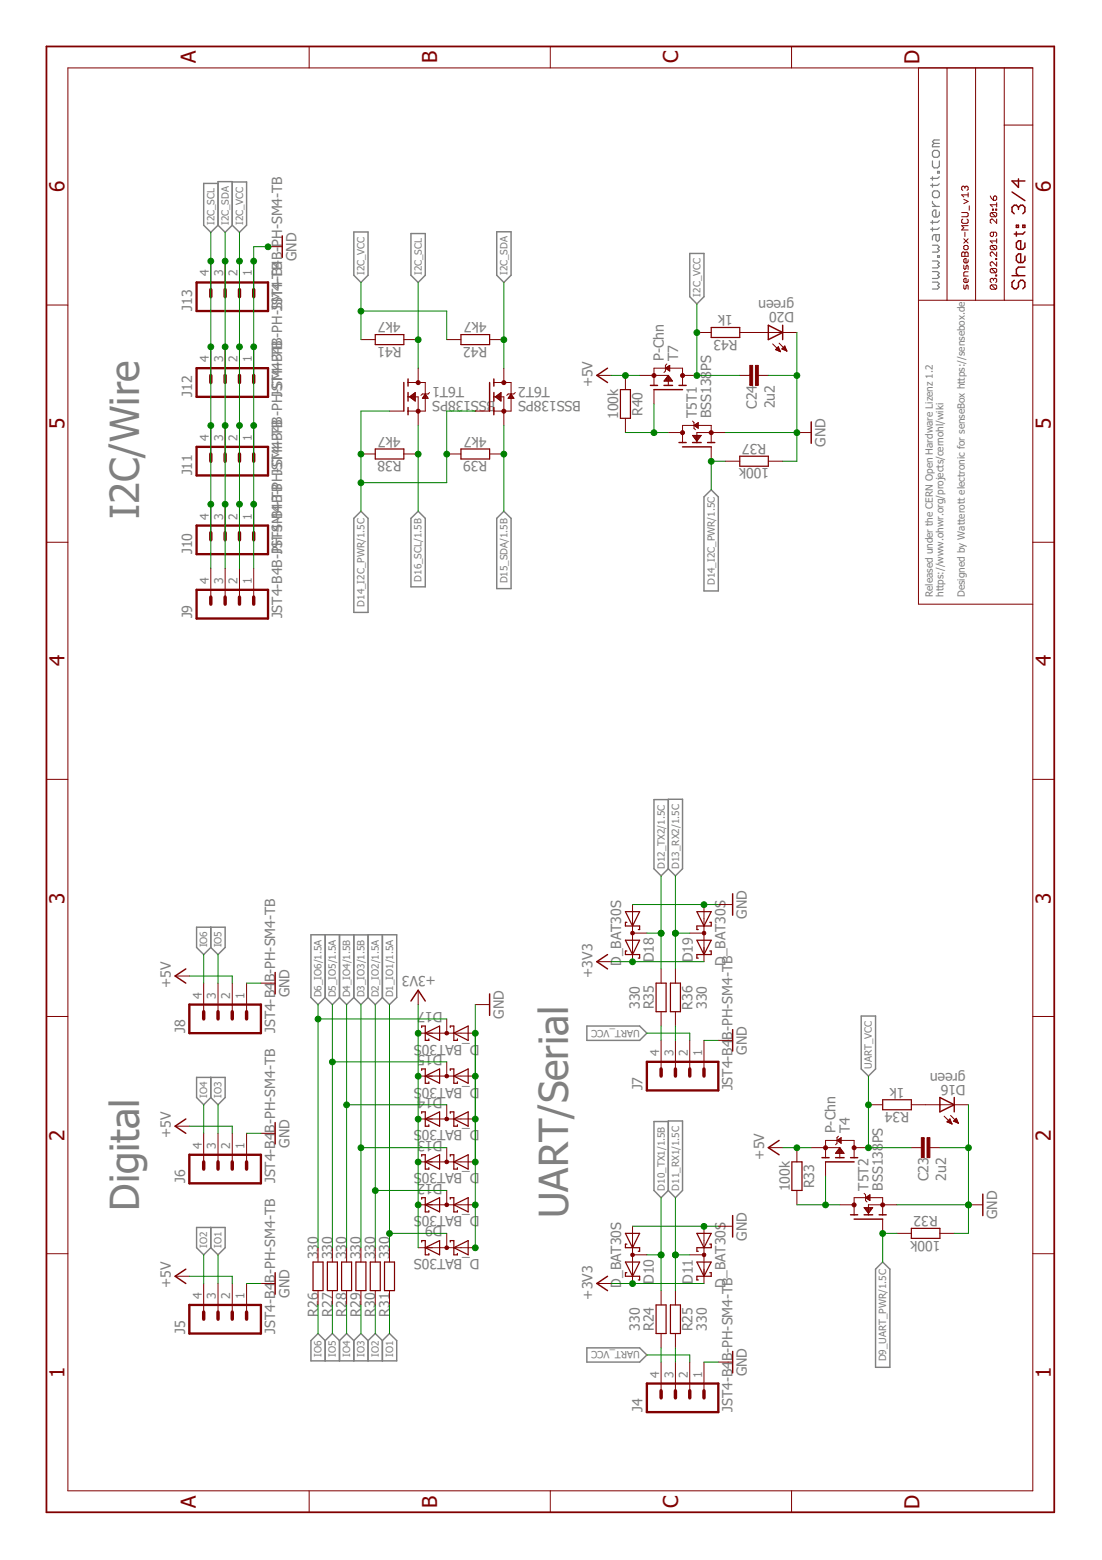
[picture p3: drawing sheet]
<svg xmlns="http://www.w3.org/2000/svg" width="210mm" height="297mm" viewBox="0 0 210 297" stroke-linecap="round" stroke-linejoin="round" font-family="sans-serif">
<defs><g id="words">
<g font-size="7.7" fill="#808080">
<text x="26.5" y="98.8" transform="rotate(-90 26.5 98.8)">I2C/Wire</text>
<text x="26.5" y="230.5" transform="rotate(-90 26.5 230.5)">Digital</text>
<text x="108.2" y="231.9" transform="rotate(-90 108.2 231.9)">UART/Serial</text>
</g>
<g font-size="3.9" fill="#800000">
<text x="37.3" y="12.1" transform="rotate(-90 37.3 12.1)">A</text>
<text x="83.2" y="12.1" transform="rotate(-90 83.2 12.1)">B</text>
<text x="129.2" y="12.1" transform="rotate(-90 129.2 12.1)">C</text>
<text x="175.1" y="12.2" transform="rotate(-90 175.1 12.2)">D</text>
<text x="12.3" y="36.6" transform="rotate(-90 12.3 36.6)">6</text>
<text x="200.2" y="36.6" transform="rotate(-90 200.2 36.6)">6</text>
<text x="12.3" y="81.7" transform="rotate(-90 12.3 81.7)">5</text>
<text x="200.2" y="81.7" transform="rotate(-90 200.2 81.7)">5</text>
<text x="12.3" y="126.9" transform="rotate(-90 12.3 126.9)">4</text>
<text x="200.2" y="126.9" transform="rotate(-90 200.2 126.9)">4</text>
<text x="12.3" y="172.1" transform="rotate(-90 12.3 172.1)">3</text>
<text x="200.2" y="172.1" transform="rotate(-90 200.2 172.1)">3</text>
<text x="12.3" y="217.2" transform="rotate(-90 12.3 217.2)">2</text>
<text x="200.2" y="217.2" transform="rotate(-90 200.2 217.2)">2</text>
<text x="12.3" y="262.4" transform="rotate(-90 12.3 262.4)">1</text>
<text x="200.2" y="262.4" transform="rotate(-90 200.2 262.4)">1</text>
<text x="37.3" y="287.1" transform="rotate(-90 37.3 287.1)">A</text>
<text x="83.2" y="287.1" transform="rotate(-90 83.2 287.1)">B</text>
<text x="129.2" y="287.1" transform="rotate(-90 129.2 287.1)">C</text>
<text x="175.1" y="287.2" transform="rotate(-90 175.1 287.2)">D</text>
</g>
<g font-size="2.7" fill="#808080">
<text x="56.5" y="49.7" transform="rotate(-90 56.5 49.7)">GND</text>
<text x="36.6" y="59.2" transform="rotate(-90 36.6 59.2)">J13</text>
<text x="151.3" y="57.2" transform="rotate(-180 151.3 57.2)">green</text>
<text x="151.3" y="59.5" transform="rotate(-180 151.3 59.5)">D20</text>
<text x="76.3" y="61.4" transform="rotate(-180 76.3 61.4)">4k7</text>
<text x="92.6" y="61.4" transform="rotate(-180 92.6 61.4)">4k7</text>
<text x="139.6" y="60" transform="rotate(-180 139.6 60)">1k</text>
<text x="140.5" y="64.7" transform="rotate(-180 140.5 64.7)">R43</text>
<text x="76.5" y="66" transform="rotate(-180 76.5 66)">R41</text>
<text x="92.8" y="66" transform="rotate(-180 92.8 66)">R42</text>
<text x="126.5" y="68.8" transform="rotate(-90 126.5 68.8)">P-Chn</text>
<text x="129.2" y="68.8" transform="rotate(-90 129.2 68.8)">T7</text>
<text x="36.6" y="75.6" transform="rotate(-90 36.6 75.6)">J12</text>
<text x="88.4" y="73.7" transform="rotate(-180 88.4 73.7)">T6T1</text>
<text x="92.7" y="76.4" transform="rotate(-180 92.7 76.4)">SS138PS</text>
<text x="94.3" y="76.4" transform="rotate(-180 94.3 76.4)">B</text>
<text x="104.8" y="73.7" transform="rotate(-180 104.8 73.7)">T6T2</text>
<text x="110.7" y="76.4" transform="rotate(-180 110.7 76.4)">BSS138PS</text>
<text x="112.9" y="73.8" transform="rotate(-90 112.9 73.8)">+5V</text>
<text x="144.2" y="77.8" transform="rotate(-90 144.2 77.8)">C24</text>
<text x="147.6" y="77.8" transform="rotate(-90 147.6 77.8)">2u2</text>
<text x="76.3" y="83.2" transform="rotate(-180 76.3 83.2)">4k7</text>
<text x="92.6" y="83.2" transform="rotate(-180 92.6 83.2)">4k7</text>
<text x="117.8" y="79.8" transform="rotate(-90 117.8 79.8)">100k</text>
<text x="122.4" y="79.2" transform="rotate(-90 122.4 79.2)">R40</text>
<text x="132.7" y="79.6" transform="rotate(-90 132.7 79.6)">T5T1</text>
<text x="135.5" y="79.6" transform="rotate(-90 135.5 79.6)">BSS138PS</text>
<text x="76.5" y="87.8" transform="rotate(-180 76.5 87.8)">R38</text>
<text x="92.8" y="87.8" transform="rotate(-180 92.8 87.8)">R39</text>
<text x="145.9" y="84.5" transform="rotate(-180 145.9 84.5)">R37</text>
<text x="146.5" y="89.2" transform="rotate(-180 146.5 89.2)">100k</text>
<text x="157.2" y="85.1" transform="rotate(-90 157.2 85.1)">GND</text>
<text x="36.6" y="90.5" transform="rotate(-90 36.6 90.5)">J11</text>
<text x="36.6" y="105.5" transform="rotate(-90 36.6 105.5)">J10</text>
<text x="53.8" y="105.5" transform="rotate(-90 53.8 105.5)">JST4-B4B-PHJ-SSTM44--BT4BB-PHJ-SSTM44--BT4BB-PH-JSSMT44--TBB4B-PH-SM4-TB</text>
<text x="36.6" y="117.8" transform="rotate(-90 36.6 117.8)">J9</text>
<text x="53.8" y="117.8" transform="rotate(-90 53.8 117.8)">JST4-B4B-PH-SM4-TB</text>
<text x="142.3" y="174.9" transform="rotate(-90 142.3 174.9)">GND</text>
<text x="83" y="185.8" transform="rotate(-180 83 185.8)">+3V3</text>
<text x="118.3" y="183.9" transform="rotate(-90 118.3 183.9)">D_BAT30S</text>
<text x="124.5" y="183.2" transform="rotate(-90 124.5 183.2)">D18</text>
<text x="131.9" y="183.2" transform="rotate(-90 131.9 183.2)">D19</text>
<text x="138.2" y="183.9" transform="rotate(-90 138.2 183.9)">D_BAT30S</text>
<text x="32.5" y="188.1" transform="rotate(-90 32.5 188.1)">+5V</text>
<text x="55.1" y="189.9" transform="rotate(-90 55.1 189.9)">GND</text>
<text x="112.9" y="186.2" transform="rotate(-90 112.9 186.2)">+3V3</text>
<text x="35.3" y="196.7" transform="rotate(-90 35.3 196.7)">J8</text>
<text x="52.4" y="196.7" transform="rotate(-90 52.4 196.7)">JST4-B4B-PH-SM4-TB</text>
<text x="84.3" y="192.7" transform="rotate(-180 84.3 192.7)">D17</text>
<text x="96" y="194" transform="rotate(-90 96 194)">GND</text>
<text x="121.8" y="192.1" transform="rotate(-90 121.8 192.1)">330</text>
<text x="124.6" y="192.2" transform="rotate(-90 124.6 192.2)">R35</text>
<text x="131.9" y="192.2" transform="rotate(-90 131.9 192.2)">R36</text>
<text x="134.6" y="192.1" transform="rotate(-90 134.6 192.1)">330</text>
<text x="139.5" y="197.9" transform="rotate(-90 139.5 197.9)">B-PH-SM4-TB</text>
<text x="84.3" y="200.8" transform="rotate(-180 84.3 200.8)">D15</text>
<text x="91.3" y="198.9" transform="rotate(-180 91.3 198.9)">D_BAT30S</text>
<text x="142.3" y="200.8" transform="rotate(-90 142.3 200.8)">GND</text>
<text x="84.3" y="209" transform="rotate(-180 84.3 209)">D14</text>
<text x="91.3" y="207.1" transform="rotate(-180 91.3 207.1)">D_BAT30S</text>
<text x="122.4" y="207.6" transform="rotate(-90 122.4 207.6)">J7</text>
<text x="139.5" y="207.6" transform="rotate(-90 139.5 207.6)">JST4-B4</text>
<text x="172.3" y="207.1" transform="rotate(-180 172.3 207.1)">1k</text>
<text x="183.9" y="204.2" transform="rotate(-180 183.9 204.2)">green</text>
<text x="183.9" y="206.5" transform="rotate(-180 183.9 206.5)">D16</text>
<text x="91.3" y="215.2" transform="rotate(-180 91.3 215.2)">D_BAT30S</text>
<text x="159.1" y="215.8" transform="rotate(-90 159.1 215.8)">P-Chn</text>
<text x="161.9" y="215.8" transform="rotate(-90 161.9 215.8)">T4</text>
<text x="173.1" y="211.7" transform="rotate(-180 173.1 211.7)">R34</text>
<text x="32.5" y="216.7" transform="rotate(-90 32.5 216.7)">+5V</text>
<text x="55.1" y="218.5" transform="rotate(-90 55.1 218.5)">GND</text>
<text x="84.3" y="217.2" transform="rotate(-180 84.3 217.2)">D13</text>
<text x="145.5" y="220.8" transform="rotate(-90 145.5 220.8)">+5V</text>
<text x="35.3" y="225.3" transform="rotate(-90 35.3 225.3)">J6</text>
<text x="52.4" y="225.3" transform="rotate(-90 52.4 225.3)">JST4-B4B-PH-SM4-TB</text>
<text x="84.3" y="225.4" transform="rotate(-180 84.3 225.4)">D12</text>
<text x="91.3" y="223.4" transform="rotate(-180 91.3 223.4)">D_BAT30S</text>
<text x="150.4" y="226.8" transform="rotate(-90 150.4 226.8)">100k</text>
<text x="155.1" y="226.3" transform="rotate(-90 155.1 226.3)">R33</text>
<text x="165.4" y="226.7" transform="rotate(-90 165.4 226.7)">T5T2</text>
<text x="168.1" y="226.7" transform="rotate(-90 168.1 226.7)">BSS138PS</text>
<text x="176.8" y="224.9" transform="rotate(-90 176.8 224.9)">C23</text>
<text x="180.2" y="224.8" transform="rotate(-90 180.2 224.8)">2u2</text>
<text x="84.3" y="233.5" transform="rotate(-180 84.3 233.5)">D9</text>
<text x="91.3" y="231.6" transform="rotate(-180 91.3 231.6)">D_BAT30S</text>
<text x="178.6" y="231.6" transform="rotate(-180 178.6 231.6)">R32</text>
<text x="189.9" y="232.1" transform="rotate(-90 189.9 232.1)">GND</text>
<text x="60.6" y="239.8" transform="rotate(-90 60.6 239.8)">330</text>
<text x="63.3" y="239.8" transform="rotate(-90 63.3 239.8)">330</text>
<text x="66" y="239.8" transform="rotate(-90 66 239.8)">330</text>
<text x="68.7" y="239.8" transform="rotate(-90 68.7 239.8)">330</text>
<text x="71.5" y="239.8" transform="rotate(-90 71.5 239.8)">330</text>
<text x="74.2" y="239.8" transform="rotate(-90 74.2 239.8)">330</text>
<text x="91.3" y="239.8" transform="rotate(-180 91.3 239.8)">D_BAT30S</text>
<text x="142.3" y="236.2" transform="rotate(-90 142.3 236.2)">GND</text>
<text x="179.2" y="236.2" transform="rotate(-180 179.2 236.2)">100k</text>
<text x="32.5" y="245.3" transform="rotate(-90 32.5 245.3)">+5V</text>
<text x="118.3" y="245.2" transform="rotate(-90 118.3 245.2)">D_BAT30S</text>
<text x="124.5" y="244.5" transform="rotate(-90 124.5 244.5)">D10</text>
<text x="131.9" y="244.5" transform="rotate(-90 131.9 244.5)">D11</text>
<text x="138.2" y="245.2" transform="rotate(-90 138.2 245.2)">D_BAT30S</text>
<text x="55.1" y="247.1" transform="rotate(-90 55.1 247.1)">GND</text>
<text x="60.6" y="250.8" transform="rotate(-90 60.6 250.8)">R26</text>
<text x="63.3" y="250.8" transform="rotate(-90 63.3 250.8)">R27</text>
<text x="66" y="250.8" transform="rotate(-90 66 250.8)">R28</text>
<text x="68.7" y="250.8" transform="rotate(-90 68.7 250.8)">R29</text>
<text x="71.5" y="250.8" transform="rotate(-90 71.5 250.8)">R30</text>
<text x="74.2" y="250.8" transform="rotate(-90 74.2 250.8)">R31</text>
<text x="112.9" y="247.5" transform="rotate(-90 112.9 247.5)">+3V3</text>
<text x="35.3" y="253.9" transform="rotate(-90 35.3 253.9)">J5</text>
<text x="52.4" y="253.9" transform="rotate(-90 52.4 253.9)">JST4-B4B-PH-SM4-TB</text>
<text x="121.8" y="253.4" transform="rotate(-90 121.8 253.4)">330</text>
<text x="124.6" y="253.5" transform="rotate(-90 124.6 253.5)">R24</text>
<text x="131.9" y="253.5" transform="rotate(-90 131.9 253.5)">R25</text>
<text x="134.6" y="253.4" transform="rotate(-90 134.6 253.4)">330</text>
<text x="139.5" y="259.2" transform="rotate(-90 139.5 259.2)">B-PH-SM4-TB</text>
<text x="142.3" y="262.1" transform="rotate(-90 142.3 262.1)">GND</text>
<text x="122.4" y="268.9" transform="rotate(-90 122.4 268.9)">J4</text>
<text x="139.5" y="268.9" transform="rotate(-90 139.5 268.9)">JST4-B4</text>
</g>
<g font-size="2.3" fill="#808080">
<text x="39.8" y="52.6" transform="rotate(-90 39.8 52.6)">4</text>
<text x="42.5" y="52.6" transform="rotate(-90 42.5 52.6)">3</text>
<text x="45.2" y="52.6" transform="rotate(-90 45.2 52.6)">2</text>
<text x="47.9" y="52.6" transform="rotate(-90 47.9 52.6)">1</text>
<text x="39.8" y="69" transform="rotate(-90 39.8 69)">4</text>
<text x="42.5" y="69" transform="rotate(-90 42.5 69)">3</text>
<text x="45.2" y="69" transform="rotate(-90 45.2 69)">2</text>
<text x="47.9" y="69" transform="rotate(-90 47.9 69)">1</text>
<text x="39.8" y="83.9" transform="rotate(-90 39.8 83.9)">4</text>
<text x="42.5" y="83.9" transform="rotate(-90 42.5 83.9)">3</text>
<text x="45.2" y="83.9" transform="rotate(-90 45.2 83.9)">2</text>
<text x="47.9" y="83.9" transform="rotate(-90 47.9 83.9)">1</text>
<text x="39.8" y="98.9" transform="rotate(-90 39.8 98.9)">4</text>
<text x="42.5" y="98.9" transform="rotate(-90 42.5 98.9)">3</text>
<text x="45.2" y="98.9" transform="rotate(-90 45.2 98.9)">2</text>
<text x="47.9" y="98.9" transform="rotate(-90 47.9 98.9)">1</text>
<text x="39.8" y="111.2" transform="rotate(-90 39.8 111.2)">4</text>
<text x="42.5" y="111.2" transform="rotate(-90 42.5 111.2)">3</text>
<text x="45.2" y="111.2" transform="rotate(-90 45.2 111.2)">2</text>
<text x="47.9" y="111.2" transform="rotate(-90 47.9 111.2)">1</text>
<text x="38.4" y="190.1" transform="rotate(-90 38.4 190.1)">4</text>
<text x="41.1" y="190.1" transform="rotate(-90 41.1 190.1)">3</text>
<text x="43.9" y="190.1" transform="rotate(-90 43.9 190.1)">2</text>
<text x="46.6" y="190.1" transform="rotate(-90 46.6 190.1)">1</text>
<text x="125.5" y="201" transform="rotate(-90 125.5 201)">4</text>
<text x="128.3" y="201" transform="rotate(-90 128.3 201)">3</text>
<text x="131" y="201" transform="rotate(-90 131 201)">2</text>
<text x="133.7" y="201" transform="rotate(-90 133.7 201)">1</text>
<text x="38.4" y="218.7" transform="rotate(-90 38.4 218.7)">4</text>
<text x="41.1" y="218.7" transform="rotate(-90 41.1 218.7)">3</text>
<text x="43.9" y="218.7" transform="rotate(-90 43.9 218.7)">2</text>
<text x="46.6" y="218.7" transform="rotate(-90 46.6 218.7)">1</text>
<text x="38.4" y="247.3" transform="rotate(-90 38.4 247.3)">4</text>
<text x="41.1" y="247.3" transform="rotate(-90 41.1 247.3)">3</text>
<text x="43.9" y="247.3" transform="rotate(-90 43.9 247.3)">2</text>
<text x="46.6" y="247.3" transform="rotate(-90 46.6 247.3)">1</text>
<text x="125.5" y="262.3" transform="rotate(-90 125.5 262.3)">4</text>
<text x="128.3" y="262.3" transform="rotate(-90 128.3 262.3)">3</text>
<text x="131" y="262.3" transform="rotate(-90 131 262.3)">2</text>
<text x="133.7" y="262.3" transform="rotate(-90 133.7 262.3)">1</text>
</g>
<g font-size="1.9" fill="#808080">
<text x="40.8" y="42.9" transform="rotate(-90 40.8 42.9)">I2C_SCL</text>
<text x="43.6" y="42.9" transform="rotate(-90 43.6 42.9)">I2C_SDA</text>
<text x="46.3" y="42.9" transform="rotate(-90 46.3 42.9)">I2C_VCC</text>
<text x="69.4" y="52.4" transform="rotate(-90 69.4 52.4)">I2C_VCC</text>
<text x="80.3" y="52.4" transform="rotate(-90 80.3 52.4)">I2C_SCL</text>
<text x="96.7" y="52.4" transform="rotate(-90 96.7 52.4)">I2C_SDA</text>
<text x="133.4" y="56.5" transform="rotate(-90 133.4 56.5)">I2C_VCC</text>
<text x="80.3" y="110.7" transform="rotate(-90 80.3 110.7)">D16_SCL/1.5B</text>
<text x="96.7" y="111.1" transform="rotate(-90 96.7 111.1)">D15_SDA/1.5B</text>
<text x="136.1" y="111.4" transform="rotate(-90 136.1 111.4)">D14_I2C_PWR/1.5C</text>
<text x="177.7" y="113.7" transform="rotate(-90 177.7 113.7)">Released under the CERN Open Hardware Lizenz 1.2</text>
<text x="179.7" y="113.7" transform="rotate(-90 179.7 113.7)">https://www.ohwr.org/projects/cernohl/wiki</text>
<text x="183.8" y="113.7" transform="rotate(-90 183.8 113.7)">Designed by Watterott electronic for senseBox https://sensebox.de</text>
<text x="69.4" y="115.5" transform="rotate(-90 69.4 115.5)">D14_I2C_PWR/1.5C</text>
<text x="126.6" y="165.4" transform="rotate(-90 126.6 165.4)">D12_TX2/1.5C</text>
<text x="129.3" y="165.4" transform="rotate(-90 129.3 165.4)">D13_RX2/1.5C</text>
<text x="39.5" y="180.4" transform="rotate(-90 39.5 180.4)">IO6</text>
<text x="42.2" y="180.4" transform="rotate(-90 42.2 180.4)">IO5</text>
<text x="61.3" y="189.9" transform="rotate(-90 61.3 189.9)">D6_IO6/1.5A</text>
<text x="64" y="189.9" transform="rotate(-90 64 189.9)">D5_IO5/1.5A</text>
<text x="66.7" y="189.9" transform="rotate(-90 66.7 189.9)">D4_IO4/1.5B</text>
<text x="69.4" y="189.9" transform="rotate(-90 69.4 189.9)">D3_IO3/1.5B</text>
<text x="72.2" y="189.9" transform="rotate(-90 72.2 189.9)">D2_IO2/1.5A</text>
<text x="74.9" y="189.9" transform="rotate(-90 74.9 189.9)">D1_IO1/1.5A</text>
<text x="121.8" y="196.1" transform="rotate(-180 121.8 196.1)">UART_VCC</text>
<text x="166.1" y="203.5" transform="rotate(-90 166.1 203.5)">UART_VCC</text>
<text x="39.5" y="209" transform="rotate(-90 39.5 209)">IO4</text>
<text x="42.2" y="209" transform="rotate(-90 42.2 209)">IO3</text>
<text x="126.6" y="226.7" transform="rotate(-90 126.6 226.7)">D10_TX1/1.5B</text>
<text x="129.3" y="226.7" transform="rotate(-90 129.3 226.7)">D11_RX1/1.5C</text>
<text x="39.5" y="237.6" transform="rotate(-90 39.5 237.6)">IO2</text>
<text x="42.2" y="237.6" transform="rotate(-90 42.2 237.6)">IO1</text>
<text x="121.8" y="257.3" transform="rotate(-180 121.8 257.3)">UART_VCC</text>
<text x="61.3" y="258.4" transform="rotate(-90 61.3 258.4)">IO6</text>
<text x="64" y="258.4" transform="rotate(-90 64 258.4)">IO5</text>
<text x="66.7" y="258.4" transform="rotate(-90 66.7 258.4)">IO4</text>
<text x="69.4" y="258.4" transform="rotate(-90 69.4 258.4)">IO3</text>
<text x="72.1" y="258.4" transform="rotate(-90 72.1 258.4)">IO2</text>
<text x="74.9" y="258.4" transform="rotate(-90 74.9 258.4)">IO1</text>
<text x="168.8" y="259.2" transform="rotate(-90 168.8 259.2)">D9_UART_PWR/1.5C</text>
</g>
</g></defs>
<g fill="none" stroke="#808080" stroke-width=".23">
<path d="M177.6 30.6v1l.3 .4h.7l.3-.4v-1M177.6 36.7l.3-.4h.7l.3 .4v.6l-.3 .3h-.7l-.3-.3zM177.6 33.7v.6M177.6 35v.6M177.6 38.3v.4l.7 .6M177.6 39.3h1.3M177.9 28.6h.7l.3 .4v.6l-.3 .4h-.7l-.3-.4v-.6zM177.9 27.3l-.3 .3v.3h1.3M177.9 27.3h1M178.6 32.6h.3v.4h-.3zM178.9 35l-.3 .3h-1.3M178.9 33.7l-.3 .3h-1.3"/>
<path d="M178.9 26.6h-1l-.3 .4 .3 .3M177.6 53.7h1l.3 .3-.3 .4 .3 .3-.3 .3h-1M177.6 51.7h1l.3 .3-.3 .4 .3 .3-.3 .3h-1M177.6 49.7h1l.3 .3-.3 .4 .3 .3-.3 .3h-1M177.6 46.7h1l.3 .3-.3 .3 .3 .4-.3 .3h-1M177.6 42v.7M177.6 43.3v.7M178.3 44.7v1l.3 .3 .3-.3v-1h-1l-.3 .3v.7M178.6 48.7h.3v.3h-.3zM178.9 40.3v.7l-.3 .3h-.7l-.3-.3v-.7l.3-.3h.4v1.3M178.9 43.3l-.3 .4h-1.3M178.9 42l-.3 .3h-1.3"/>
</g>
<g fill="none" stroke="#808080" stroke-width=".28">
<path d="M41.5 34.9h-2.7v8l1.4 1.3 1.3-1.3M44.2 34.6h2.8v8.3l-1.4 1.3-1.4-1.3M41.5 42.9v-8.3h2.7v8.3M41.5 42.9l1.4 1.3 1.3-1.3M67.4 44.2h2.7v8.2l-1.4 1.4-1.3-1.4zM78.3 44.5h2.7v7.9l-1.3 1.4-1.4-1.4zM94.6 44.1h2.7v8.3l-1.3 1.4-1.4-1.4zM131.4 48.3h2.7v8.2l-1.4 1.4-1.3-1.4zM68.7 97.3l1.4 1.4v17.9h-2.7v-17.9zM78.3 98.7l1.4-1.4 1.3 1.4v13h-2.7zM96 97.3l1.3 1.4v13.4h-2.7v-13.4zM134.1 94.6l1.4-1.3 1.3 1.3v17.9h-2.7z"/>
<path d="M127.3 152.3h-2.7v13.1l1.3 1.4 1.4-1.4M127.3 152.2h2.7v13.2l-1.3 1.4-1.4-1.4zM37.4 176.6h5.5v3.8l-1.4 1.4-1.3-1.4-1.4 1.4-1.4-1.4zM40.2 176.6v3.8M61.9 178v11.9M64.7 178v11.9M67.4 178v11.9M70.1 178v11.9M72.8 178v11.9M61.9 189.9l-1.3 1.4-1.4-1.4v-11.9h16.4v11.9l-1.4 1.4-1.4-1.4M61.9 189.9l1.4 1.4 1.4-1.4M64.7 189.9l1.3 1.4 1.4-1.4"/>
<path d="M67.4 189.9l1.3 1.4 1.4-1.4M70.1 189.9l1.4 1.4 1.3-1.4M111.8 195.4h10l1.4 1.3-1.4 1.4h-10zM164 193.5h2.8v10l-1.4 1.4-1.4-1.4zM37.4 205.1h5.5v3.9l-1.4 1.4-1.3-1.4-1.4 1.4-1.4-1.4zM40.2 205.1v3.9M127.3 213.6h-2.7v13.1l1.3 1.3 1.4-1.3M127.3 213.4h2.7v13.3l-1.3 1.3-1.4-1.3zM37.4 233.7h5.5v3.9l-1.4 1.3-1.3-1.3-1.4 1.3-1.4-1.3zM40.2 233.7v3.9M61.9 255.3l-1.3-1.4-1.4 1.4v3.8h16.4v-3.8l-1.4-1.4-1.4 1.4M61.9 255.3v3.8"/>
<path d="M61.9 255.3l1.4-1.4 1.4 1.4M64.7 255.3v3.8M64.7 255.3l1.3-1.4 1.4 1.4M67.4 255.3v3.8M67.4 255.3l1.3-1.4 1.4 1.4M70.1 255.3v3.8M70.1 255.3l1.4-1.4 1.3 1.4M72.8 255.3v3.8M111.8 256.6h10l1.4 1.4-1.4 1.4h-10zM168.1 240.3l1.4 1.4v18.6h-2.7v-18.6z"/>
</g>
<path d="M37.4 53.8h13.7v5.4h-13.7zM37.4 70.1h13.7v5.5h-13.7zM37.4 85.1h13.7v5.4h-13.7zM37.4 100.1h13.7v5.4h-13.7zM37.4 112.3h13.7v5.5h-13.7zM36.1 191.3h13.6v5.4h-13.6zM36.1 219.9h13.6v5.4h-13.6zM123.2 202.2h13.6v5.4h-13.6zM36.1 248.5h13.6v5.4h-13.6zM123.2 263.4h13.6v5.5h-13.6z" fill="none" stroke="#800000" stroke-width=".44"/>
<g fill="none" stroke="#800000" stroke-width=".66">
<path d="M40.2 55.1v1.4M42.9 55.1v1.4M45.6 55.1v1.4M48.3 55.1v1.4M40.2 71.5v1.3M42.9 71.5v1.3M45.6 71.5v1.3M48.3 71.5v1.3M40.2 86.4v1.4M42.9 86.4v1.4M45.6 86.4v1.4M48.3 86.4v1.4"/>
<path d="M40.2 101.4v1.4M40.2 113.7v1.3M42.9 101.4v1.4M42.9 113.7v1.3M45.6 101.4v1.4M45.6 113.7v1.3M48.3 101.4v1.4M48.3 113.7v1.3M38.8 192.6v1.4M41.5 192.6v1.4M44.2 192.6v1.4M47 192.6v1.4"/>
<path d="M125.9 203.5v1.4M128.7 203.5v1.4M131.4 203.5v1.4M134.1 203.5v1.4M38.8 221.2v1.4M41.5 221.2v1.4M44.2 221.2v1.4M47 221.2v1.4M38.8 249.8v1.4M41.5 249.8v1.4M44.2 249.8v1.4M47 249.8v1.4"/>
<path d="M125.9 264.8v1.4M128.7 264.8v1.4M131.4 264.8v1.4M134.1 264.8v1.4"/>
</g>
<g fill="none" stroke="#800000" stroke-width=".19">
<path d="M12.9 12.9h183.8v271h-183.8zM58.9 8.8v4.1M104.8 8.8v4.1M150.8 8.8v4.1M174.9 12.9v102.1h21.8M180.4 12.9v44.3M185.8 12.9v44.3M191.3 12.9v44.3M183.6 38l.8 .4-.8 .4M183.8 35.6l.2-.1 .4 .1v.5l-.2 .2M183.8 35.6l-.2-.1-.4 .1v.5l.2 .2M183.8 35.6v.3"/>
<path d="M184.4 36.7v.8M184.4 37.1h-1.2l.4 .4M184.6 39.2v.8M188.6 37.3l.6 .8M189 39.8h.2v.2h-.2zM189.2 37.5l.2-.2h.3l.1 .2v.4l-.1 .2h-.5zM189.7 39.8h.1v.2h-.1zM189.8 38.6v.8M189.8 39h-1.2l.4 .4M191.3 23.8h5.4M8.8 58.1h4.1M40.2 49.7v5.4"/>
<path d="M42.9 49.7v5.4M45.6 49.7v5.4M48.3 49.7v5.4M51.1 47h2.7M174.9 57.2h21.8M183.2 40.5h1l.2 .2v.4l-.2 .2h-1M183.4 41.7l-.2 .2v.4l.2 .2h.8l.2-.2v-.4l-.2-.2M183.4 48l.4 .2 .4-.2 .2 .2v.6h-1.2v-.6zM183.6 46.9l.2-.2h.4l.2 .2v.4l-.2 .2h-.4l-.2-.2zM183.6 50.5v.6l.2 .2 .2-.2v-.4l.2-.2 .2 .2v.6M183.6 54.3v.6l.2 .2 .2-.2v-.4l.2-.2 .2 .2v.6M183.6 45.5l.8 .8"/>
<path d="M183.8 44.2v.8M183.8 48.2v.6M184.4 49.4v.4l-.2 .3h-.4l-.2-.3v-.4l.4-.2v.9M184.4 53.2v.4l-.2 .2h-.4l-.2-.2v-.4l.4-.2v.8M184.4 51.8h-.6l-.2 .1v.7h.8M184.4 45.5l-.8 .8M184.4 43h-1.2l.4 .4-.4 .4h1.2M188.8 54.3l-.2 .2v.4l.2 .2h.9M188.8 46.7h.9l.1 .2v.4l-.1 .2M188.8 46.7l-.2 .2v.4l.2 .2h.9M188.8 40.5l-.2 .2v.4l.2 .2h.9M188.8 40.5h.9l.1 .2v.4l-.1 .2"/>
<path d="M188.8 51.1l-.2 .2v.4l.2 .2h.9M188.8 54.3h.9l.1 .2v.4l-.1 .2M188.8 51.1h.9l.1 .2v.4l-.1 .2M188.8 54.3l.9 .8M188.8 51.1l.9 .8M188.8 46.7l.9 .8M188.8 40.5l.9 .8M189.2 53.2l-.2-.2-.4 .2v.4l.2 .2M189.2 53.2l.2-.2 .4 .2v.4l-.1 .2M189.2 44.2v.6l-.2 .2-.4-.2v-.4l.2-.2h.9l.1 .2v.4l-.1 .2M189.2 53.2v.2M189.7 52.4h.1v.2h-.1z"/>
<path d="M189.7 49.2h.1v.2h-.1zM189.8 48v.8l-.8-.8-.4 .2v.4l.2 .2M189.8 41.7v.8l-.8-.8h-.2l-.2 .2v.4l.2 .2M189.8 49.9v.8l-.8-.8h-.2l-.2 .2v.4l.2 .2M189.8 45.5v.8M189.8 45.9h-1.2l.4 .4M196.7 58.1h4.1M40.2 66v5.5M42.9 66v5.5M45.6 66v5.5M48.3 66v5.5M68.7 64.7h2.8"/>
<path d="M74.2 78.3h2.7M76.9 64.7h2.8M77.7 72.8h3.3v5.5h-3.3M77.7 75.6h2v5.4M78 75.6l1.1-.9v1.7zM78.1 75.5v.1M78.3 75.4v.4M78.4 75.3v.6M78.5 75.2v.7M78.7 75.1v1M78.8 75v1.2M78.9 74.9v1.3"/>
<path d="M79.1 74.8v1.5M79.7 70.1v2.7M80.5 75.8h.1M80.6 75.6v.2M80.8 75.4v.4M80.9 75.2v.6M81 75l.6 .8h-1.1zM81 75.1v.7M81.2 75.2v.6M81.3 75.5v.3M81.4 75.6v.2M81.8 74.7l-.2 .3h-1.1l-.3 .3"/>
<path d="M85.1 64.7h2.7M90.5 78.3h2.8M93.3 64.7h2.7M94.1 72.8h3.2v5.5h-3.2M94.1 75.6h1.9v5.4M94.3 75.6l1.1-.9v1.7zM94.4 75.5v.1M94.6 75.4v.3M94.7 75.3v.5M94.8 75.2v.7M95 75.1v.9M95.1 75v1.1"/>
<path d="M95.2 74.9v1.3M95.4 74.8v1.5M96 70.1v2.7M96.8 75.8h1.1M96.8 75.8l.5-.8 .6 .8M96.8 75.8h.1M97 75.6v.2M97.1 75.4v.4M97.2 75.2v.6M97.5 75.2v.6M97.6 75.4v.4M97.7 75.6v.2"/>
<path d="M97.9 75.8h.1M98.1 74.7l-.2 .3h-1.1l-.3 .3M113.7 71.5h2.7M119.1 71.5v2.7M119.1 79.7v2.7M121.8 71.5h5.5M124.6 73.4v-3.3h5.4v3.3M124.6 74.2v2.7M126.6 72.4v.2M126.7 72.3v.3M126.7 70.1l.9-.5v1.1zM126.8 70.1v.1"/>
<path d="M126.8 72.1v.5M127 70v.3M127 71.9v.7M127 69.3l-.3 .3v1.1l-.2 .2M127.1 69.9v.5M127.1 71.7v.9M127.2 69.8v.6M127.2 71.6v1M127.3 71.5v1.9M127.3 71.5l.8 1.1h-1.6zM127.4 69.7v.8M127.4 71.6v1"/>
<path d="M127.5 69.6v1M127.5 71.8v.8M127.6 71.9v.7M127.8 72.1v.5M127.9 72.3v.3M128 72.5v.1M130 71.5h2.7M132.7 63.3h2.8M140.9 71.5h1.9M140.9 63.3h10.9M144.4 71.5h1.9M147.2 65.5l1.5 1.5"/>
<path d="M147.8 66.5v.1M147.9 66.4v.3M148 66.3v.4M148.2 66.1v.7M148.3 66l.4 1-1-.4zM148.3 66.1v.7M148.4 65.3l1.5 1.5M148.4 66.4v.5M148.5 66.7v.2M148.9 66.4l1 .4M148.9 66.4h.1M149.1 66.3v.2"/>
<path d="M149.2 66.2v.3M149.4 66v.6M149.5 65.9l-.6 .5M149.5 65.9l.4 .9M149.5 65.9v.8M149.6 66.2v.5M149.7 66.5v.3M149.9 66.8h.1M40.2 81v5.4M40.2 96v5.4M42.9 81v5.4M42.9 96v5.4"/>
<path d="M45.6 81v5.4M45.6 96v5.4M48.3 81v5.4M48.3 96v5.4M68.7 86.4h2.8M76.9 86.4h2.8M85.1 86.4h2.7M93.3 86.4h2.7M127.3 82.4h2.7M130 84.3v-3.3h5.5v3.3M131.9 80.2l.3 .3v1.1l.3 .2M131.9 82.9h1.7l-.9 1.1z"/>
<path d="M132 82.9v.1M132.1 82.9v.2M132.2 81l.8-.5v1.1zM132.2 81h.1M132.2 82.9v.4M132.4 80.9v.2M132.4 82.9v.6M132.5 80.8v.4M132.5 82.9v.8M132.6 80.7v.6M132.6 82.9v1M132.8 80.6v.8"/>
<path d="M132.8 82.9v1.1M132.9 80.5v1M132.9 82.9v.9M133 82.9v.7M133.2 82.9v.5M133.3 82.9v.4M133.4 82.9v.2M135.5 85.1v2.7M138.2 82.4h-5.5v1.9M138.2 87.8h2.7M146.3 87.8h2.8M151.8 82.4h2.7"/>
<path d="M8.8 103.3h4.1M40.2 108.2v5.5M42.9 108.2v5.5M45.6 108.2v5.5M48.3 108.2v5.5M196.7 103.3h4.1M8.8 148.4h4.1M196.7 148.4h4.1M120.5 172.2v10.9M120.5 177.7h2.7M131.4 177.7h2.7M134.1 172.2v10.9"/>
<path d="M136.8 172.2h2.8M8.8 193.5h4.1M33.4 185.8h2.7M38.8 187.2v5.4M41.5 187.2v5.4M44.2 187.2v5.4M47 187.2v5.4M49.7 187.2h2.7M79.7 188.6v2.7M79.7 196.7h10.8M85.1 194v2.7M90.5 191.3h2.8"/>
<path d="M113.7 183.1h2.7M125.9 184.5v2.7M125.9 192.6v2.8M125.9 198.1v5.4M128.7 184.5v2.7M128.7 192.6v2.8M128.7 198.1v5.4M131.4 198.1v5.4M134.1 198.1v5.4M136.8 198.1h2.8M196.7 193.5h4.1M33.4 214.4h2.7"/>
<path d="M38.8 215.8v5.4M41.5 215.8v5.4M44.2 215.8v5.4M47 215.8v5.4M49.7 215.8h2.7M79.7 213.1h10.8M79.7 204.9h10.8M85.1 202.2v2.7M85.1 210.4v2.7M85.1 218.5v2.7M146.3 218.5h2.8M151.8 218.5v2.7"/>
<path d="M154.5 218.5h5.5M159.2 219.5v.1M159.3 219.4v.2M159.4 217.1l.8-.5v1.1zM159.5 217.1v.1M159.5 219.2v.4M159.6 217v.3M159.6 219v.6M159.7 216.3l-.3 .3v1.1l-.2 .3M159.7 216.9v.5M159.7 218.8v.8M159.9 216.9v.5"/>
<path d="M159.9 218.6v1M160 218.5v1.9M160 218.5l.8 1.1h-1.6zM160 216.8v.8M160 218.6v1M160.1 216.7v.9M160.1 218.7v.9M160.3 218.9v.7M160.4 219.1v.5M160.5 219.3v.3M160.7 219.5v.1M162.7 218.5h2.7"/>
<path d="M165.4 210.4h2.7M173.6 218.5h1.9M173.6 210.4h10.9M177.1 218.5h1.9M179.8 212.5l1.5 1.5M180.4 213.6h.1M180.5 213.5v.2M180.7 213.3v.4M180.8 213.2v.6M180.9 213.1l-.5 .5 .9 .4M180.9 213.1l.4 .9M180.9 213.1v.7"/>
<path d="M181.1 212.4l1.5 1.5M181.1 213.4v.5M181.2 213.7v.3M181.3 214h.1M181.6 213.5l.6-.6 .4 1zM181.7 213.4v.1M181.9 213.2v.4M182 213.1v.5M182.1 213v.7M182.2 213.1v.6M182.4 213.5v.3M182.5 213.8v.1"/>
<path d="M8.8 238.7h4.1M60.6 237.6v2.7M63.3 237.6v2.7M66 237.6v2.7M68.7 237.6v2.7M71.5 237.6v2.7M74.2 237.6v2.7M79.7 237.6h10.8M79.7 229.4h10.8M79.7 221.2h10.8M85.1 226.7v2.7M85.1 234.8v2.8"/>
<path d="M120.5 233.5v10.9M120.5 238.9h2.7M131.4 238.9h2.7M134.1 233.5v10.9M136.8 233.5h2.8M151.8 226.7v2.7M157.2 220.4v-3.3h5.5v3.3M157.2 221.2v2.8M160 229.4h2.7M162.7 231.3v-3.3h5.4v3.3M164.6 227.2l.3 .3v1.1l.2 .3M164.6 230h1.6l-.8 1z"/>
<path d="M164.6 230h.1M164.7 230v.1M164.9 230v.3M164.9 228l.8-.5v1.1zM165 227.9v.2M165 230v.5M165.1 227.9v.3M165.1 230v.7M165.3 227.8v.5M165.3 230v.8M165.4 227.7v.7M165.4 230v1"/>
<path d="M165.5 227.6v.9M165.5 230v.9M165.7 227.5v1.1M165.7 230v.7M165.8 230v.5M165.9 230v.4M166.1 230v.2M166.2 230h.1M168.1 232.1v2.7M170.9 229.4h-5.5v1.9M170.9 234.8h2.7M179 234.8h2.8"/>
<path d="M184.5 229.4h2.7M196.7 238.7h4.1M33.4 243h2.7M38.8 244.4v5.4M41.5 244.4v5.4M44.2 244.4v5.4M47 244.4v5.4M49.7 244.4h2.7M60.6 245.7v2.8M63.3 245.7v2.8M66 245.7v2.8M68.7 245.7v2.8"/>
<path d="M71.5 245.7v2.8M74.2 245.7v2.8M113.7 244.4h2.7M125.9 245.7v2.8M125.9 253.9v2.7M125.9 259.4v5.4M128.7 245.7v2.8M128.7 253.9v2.7M128.7 259.4v5.4M131.4 259.4v5.4M134.1 259.4v5.4M136.8 259.4h2.8"/>
<path d="M58.9 283.9v4.1M104.8 283.9v4.1M150.8 283.9v4.1"/>
</g>
<g fill="none" stroke="#800000" stroke-width=".28">
<path d="M192.8 36.6l2.4 1.6M194 39.5l-.4-.4h-.4l-.4 .4v.8l.4 .4M194 39.5l.4-.4h.4l.4 .4v.8l-.4 .4M194 34.1v1.6l-1.2-1.2h2.4M194 39.5v.4M53.8 44.9v4.1M192.8 52.5h2.4M193.2 53.4l-.4 .4v.8l.4 .4h.4l.4-.4v-.8l.4-.4h.4l.4 .4v.8l-.4 .4M193.6 42.9h.4v.4h-.4zM193.6 44.2v.8M194.8 42.9h.4v.4h-.4zM195.2 46.2v.9l-.4 .4h-.8l-.4-.4v-.9l.4-.4h.4v1.7"/>
<path d="M195.2 48.8v.8l-.4 .4h-.8l-.4-.4v-.8l.4-.5h.4v1.7M195.2 50.9h-1.2l-.4 .4v.8l.4 .4M195.2 44.2l-.4 .4h-1.6M76.9 72.8v5.5M77.7 72.2v1.3M77.7 74.7v1.7M77.7 77.6v1.4M93.3 72.8v5.5M94.1 72.2v1.3M94.1 74.7v1.7M94.1 77.6v1.4M115.7 70.1l-2 1.4 2 1.3"/>
<path d="M123.9 73.4h1.3M124.6 74.2h5.4M126.5 73.4h1.6M129.3 73.4h1.4M146.3 61.9l2.8 1.4-2.8 1.4zM149.1 61.9v2.8M129.3 84.3h1.4M130 85.1h5.5M131.9 84.3h1.7M134.8 84.3h1.3M154.5 80.3v4.1M139.6 170.2v4.1"/>
<path d="M35.4 184.5l-2 1.3 2 1.4M52.4 185.2v4.1M78.3 190.6l1.4-2 1.3 2M93.3 189.3v4M115.7 181.8l-2 1.3 2 1.4M139.6 196v4.1M35.4 213.1l-2 1.3 2 1.4M52.4 213.7v4.1M148.4 217.1l-2.1 1.4 2.1 1.4M179 209l2.8 1.4-2.8 1.3zM181.8 209v2.7M139.6 231.5v4"/>
<path d="M156.6 220.4h1.3M157.2 221.2h5.5M159.2 220.4h1.6M162 220.4h1.4M162 231.3h1.4M162.7 232.1h5.4M164.6 231.3h1.6M167.4 231.3h1.4M187.2 227.4v4.1M35.4 241.7l-2 1.3 2 1.4M52.4 242.3v4.1M115.7 243l-2 1.4 2 1.3"/>
<path d="M139.6 257.3v4.1"/>
</g>
<g fill="#800000" stroke="#800000" stroke-width=".19">
<circle cx="79.7" cy="78.3" r=".38"/>
<circle cx="79.7" cy="72.9" r=".38"/>
<circle cx="96" cy="78.3" r=".38"/>
<circle cx="96" cy="72.9" r=".38"/>
<circle cx="85.1" cy="237.6" r=".36"/>
<circle cx="124.6" cy="71.5" r=".38"/>
<circle cx="130" cy="71.5" r=".38"/>
<circle cx="157.2" cy="218.5" r=".38"/>
<circle cx="162.7" cy="218.5" r=".38"/>
<circle cx="135.5" cy="82.4" r=".38"/>
<circle cx="130" cy="82.4" r=".38"/>
<circle cx="168.1" cy="229.4" r=".38"/>
<circle cx="162.7" cy="229.4" r=".38"/>
<circle cx="85.1" cy="229.4" r=".36"/>
<circle cx="85.1" cy="213.1" r=".36"/>
<circle cx="85.1" cy="221.2" r=".36"/>
<circle cx="85.1" cy="196.7" r=".35"/>
<circle cx="85.1" cy="204.9" r=".35"/>
<circle cx="120.5" cy="238.9" r=".35"/>
<circle cx="134.1" cy="238.9" r=".35"/>
<circle cx="120.5" cy="177.7" r=".36"/>
<circle cx="134.1" cy="177.7" r=".35"/>
</g>
<g fill="none" stroke="#800000" stroke-width=".23">
<path d="M71.5 63.7h5.4v1.9h-5.4zM87.8 63.7h5.5v1.9h-5.5zM118.2 74.2h1.9v5.5h-1.9zM135.5 62.4h5.4v1.9h-5.4zM71.5 85.5h5.4v1.9h-5.4zM87.8 85.5h5.5v1.9h-5.5zM140.9 86.9h5.4v1.9h-5.4zM119.1 173.6h2.7l-1.3 2.7zM119.1 179h2.7l-1.3 2.8zM119.4 175.6h-.3v.7h2.7v.7h-.2M132.7 173.6h2.8l-1.4 2.7zM132.7 179h2.8l-1.4 2.8z"/>
<path d="M135.2 175.6h.3v.7h-2.8v.7h.3M80.3 195.6v-.2h.7v2.7h.7v-.3M81 196.7l2.7-1.3v2.7zM85.8 195.6v-.2h.6v2.7h.7v-.3M86.4 196.7l2.8-1.3v2.7zM119.4 181.1h-.3v.7h2.7v.6h-.2M125 187.2h1.9v5.4h-1.9zM127.7 187.2h1.9v5.4h-1.9zM135.2 181.1h.3v.7h-2.8v.6h.3M80.3 203.8v-.3h.7v2.8h.7v-.3M80.3 212v-.3h.7v2.7h.7v-.2M81 204.9l2.7-1.4v2.8z"/>
<path d="M81 213.1l2.7-1.4v2.7zM85.8 203.8v-.3h.6v2.8h.7v-.3M85.8 212v-.3h.6v2.7h.7v-.2M86.4 204.9l2.8-1.4v2.8zM86.4 213.1l2.8-1.4v2.7zM168.1 209.4h5.5v1.9h-5.5zM80.3 236.5v-.3h.7v2.7h.7v-.2M80.3 220.2v-.3h.7v2.7h.7v-.3M80.3 228.3v-.3h.7v2.8h.7v-.3M81 237.6l2.7-1.4v2.7zM81 221.2l2.7-1.3v2.7zM81 229.4l2.7-1.4v2.8z"/>
<path d="M85.8 220.2v-.3h.6v2.7h.7v-.3M85.8 228.3v-.3h.6v2.8h.7v-.3M85.8 236.5v-.3h.6v2.7h.7v-.2M86.4 237.6l2.8-1.4v2.7zM86.4 221.2l2.8-1.3v2.7zM86.4 229.4l2.8-1.4v2.8zM119.1 234.8h2.7l-1.3 2.8zM119.4 236.9h-.3v.7h2.7v.7h-.2M132.7 234.8h2.8l-1.4 2.8zM135.2 236.9h.3v.7h-2.8v.7h.3M150.8 221.2h2v5.5h-2zM173.6 233.9h5.4v1.9h-5.4z"/>
<path d="M59.6 240.3h1.9v5.4h-1.9zM62.4 240.3h1.9v5.4h-1.9zM65.1 240.3h1.9v5.4h-1.9zM67.8 240.3h1.9v5.4h-1.9zM70.5 240.3h1.9v5.4h-1.9zM73.2 240.3h1.9v5.4h-1.9zM119.1 240.3h2.7l-1.3 2.7zM119.4 242.3h-.3v.7h2.7v.7h-.2M125 248.5h1.9v5.4h-1.9zM127.7 248.5h1.9v5.4h-1.9zM132.7 240.3h2.8l-1.4 2.7zM135.2 242.3h.3v.7h-2.8v.7h.3"/>
</g>
<path d="M8.8 8.8h192v279.2h-192z" fill="none" stroke="#800000" stroke-width=".34"/>
<g fill="#800000" stroke="#800000" stroke-width=".19">
<path d="M142.8 69.6h.6v3.8h-.6z"/>
<path d="M143.9 69.6h.5v3.8h-.5z"/>
<path d="M175.5 216.6h.5v3.8h-.5z"/>
<path d="M176.6 216.6h.5v3.8h-.5z"/>
</g>
<g fill="none" stroke="#008000" stroke-width=".19">
<path d="M40.2 44.2v64M42.9 44.2v64M45.6 44.2v64M51.1 47h-2.8v61.2M68.7 59.2h16.4v5.5M68.7 53.8v10.9M79.7 53.8v16.3M96 53.8v16.3M132.7 57.9v13.6h8.2M74.2 78.3h-5.5v19M90.5 78.3h-5.4v13.6h-16.4M116.4 71.5h5.4"/>
<path d="M124.6 76.9v5.5M146.3 71.5h5.5M151.8 63.3v24.5h-2.7M79.7 81v16.3M96 81v16.3M119.1 82.4h8.2M138.2 82.4h13.6M138.2 87.8h-2.7v5.5M120.5 172.2h16.3M123.2 177.7h2.7M125.9 166.8v17.7M128.7 166.8v17.7"/>
<path d="M128.7 177.7h2.7M36.1 185.8h8.1v1.4M38.8 181.8v5.4M41.5 181.8v5.4M47 187.2h2.7M60.6 191.3v46.3M60.6 194h24.5M63.3 191.3v46.3M66 191.3v46.3M68.7 191.3v46.3M71.5 191.3v46.3M74.2 191.3v46.3"/>
<path d="M79.7 191.3v46.3M90.5 191.3v46.3M116.4 183.1h17.7M123.2 196.7h8.2v1.4M125.9 195.4v2.7M128.7 195.4v2.7M134.1 198.1h2.7M36.1 214.4h8.1v1.4M38.8 210.4v5.4M41.5 210.4v5.4M47 215.8h2.7M63.3 202.2h21.8"/>
<path d="M66 210.4h19.1M68.7 218.5h16.4M149.1 218.5h5.4M165.4 204.9v13.6h8.2M179 218.5h5.5M184.5 210.4v24.4h-2.7M38.8 238.9v5.5M41.5 238.9v5.5M71.5 226.7h13.6M74.2 234.8h10.9M120.5 233.5h16.3M123.2 238.9h2.7"/>
<path d="M125.9 228v17.7M128.7 228v17.7M128.7 238.9h2.7M151.8 229.4h8.2M157.2 224v5.4M170.9 229.4h13.6M170.9 234.8h-2.8v5.5M36.1 243h8.1v1.4M47 244.4h2.7M60.6 248.5v5.4M63.3 248.5v5.4M66 248.5v5.4"/>
<path d="M68.7 248.5v5.4M71.5 248.5v5.4M74.2 248.5v5.4M116.4 244.4h17.7M123.2 258h8.2v1.4M125.9 256.6v2.8M128.7 256.6v2.8M134.1 259.4h2.7"/>
</g>
<g fill="#008000" stroke="#008000" stroke-width=".19">
<circle cx="48.3" cy="81" r=".55"/>
<circle cx="48.3" cy="66" r=".55"/>
<circle cx="48.3" cy="49.7" r=".55"/>
<circle cx="51.1" cy="47" r=".55"/>
<circle cx="48.3" cy="96" r=".55"/>
<circle cx="151.8" cy="82.4" r=".55"/>
<circle cx="151.8" cy="71.5" r=".55"/>
<circle cx="184.5" cy="229.4" r=".55"/>
<circle cx="184.5" cy="218.5" r=".55"/>
<circle cx="90.5" cy="221.3" r=".55"/>
<circle cx="90.5" cy="237.6" r=".55"/>
<circle cx="90.5" cy="204.9" r=".55"/>
<circle cx="90.5" cy="196.7" r=".55"/>
<circle cx="90.5" cy="213.1" r=".55"/>
<circle cx="90.5" cy="229.4" r=".55"/>
<circle cx="134.1" cy="233.5" r=".55"/>
<circle cx="134.1" cy="172.3" r=".55"/>
<circle cx="79.7" cy="213.1" r=".55"/>
<circle cx="79.7" cy="229.4" r=".55"/>
<circle cx="79.7" cy="221.3" r=".55"/>
<circle cx="79.7" cy="204.9" r=".55"/>
<circle cx="79.7" cy="196.7" r=".55"/>
<circle cx="120.5" cy="244.4" r=".55"/>
<circle cx="120.5" cy="183.1" r=".55"/>
<circle cx="45.6" cy="49.7" r=".55"/>
<circle cx="45.6" cy="66" r=".55"/>
<circle cx="45.6" cy="81" r=".55"/>
<circle cx="45.6" cy="96" r=".55"/>
<circle cx="68.7" cy="59.2" r=".55"/>
<circle cx="132.7" cy="71.5" r=".55"/>
<circle cx="132.7" cy="63.3" r=".55"/>
<circle cx="42.9" cy="81" r=".55"/>
<circle cx="42.9" cy="66" r=".55"/>
<circle cx="42.9" cy="49.7" r=".55"/>
<circle cx="42.9" cy="96" r=".55"/>
<circle cx="96" cy="64.7" r=".55"/>
<circle cx="40.2" cy="81" r=".55"/>
<circle cx="40.2" cy="66" r=".55"/>
<circle cx="40.2" cy="49.7" r=".55"/>
<circle cx="40.2" cy="96" r=".55"/>
<circle cx="79.7" cy="64.7" r=".55"/>
<circle cx="165.4" cy="218.5" r=".55"/>
<circle cx="165.4" cy="210.4" r=".55"/>
<circle cx="96" cy="86.5" r=".55"/>
<circle cx="79.7" cy="86.5" r=".55"/>
<circle cx="125.9" cy="239" r=".55"/>
<circle cx="125.9" cy="177.7" r=".55"/>
<circle cx="128.7" cy="239" r=".55"/>
<circle cx="128.7" cy="177.7" r=".55"/>
<circle cx="119.1" cy="71.5" r=".55"/>
<circle cx="151.8" cy="218.5" r=".55"/>
<circle cx="168.1" cy="234.9" r=".55"/>
<circle cx="124.6" cy="82.4" r=".55"/>
<circle cx="157.2" cy="229.4" r=".55"/>
<circle cx="71.5" cy="226.7" r=".55"/>
<circle cx="74.2" cy="234.9" r=".55"/>
<circle cx="66" cy="210.4" r=".55"/>
<circle cx="68.7" cy="218.5" r=".55"/>
<circle cx="60.6" cy="194" r=".55"/>
<circle cx="63.3" cy="202.2" r=".55"/>
<circle cx="135.5" cy="87.8" r=".55"/>
<circle cx="85.1" cy="86.5" r=".55"/>
<circle cx="68.7" cy="86.5" r=".55"/>
<circle cx="68.7" cy="91.9" r=".55"/>
</g>
<use href="#words"/>
</svg>
